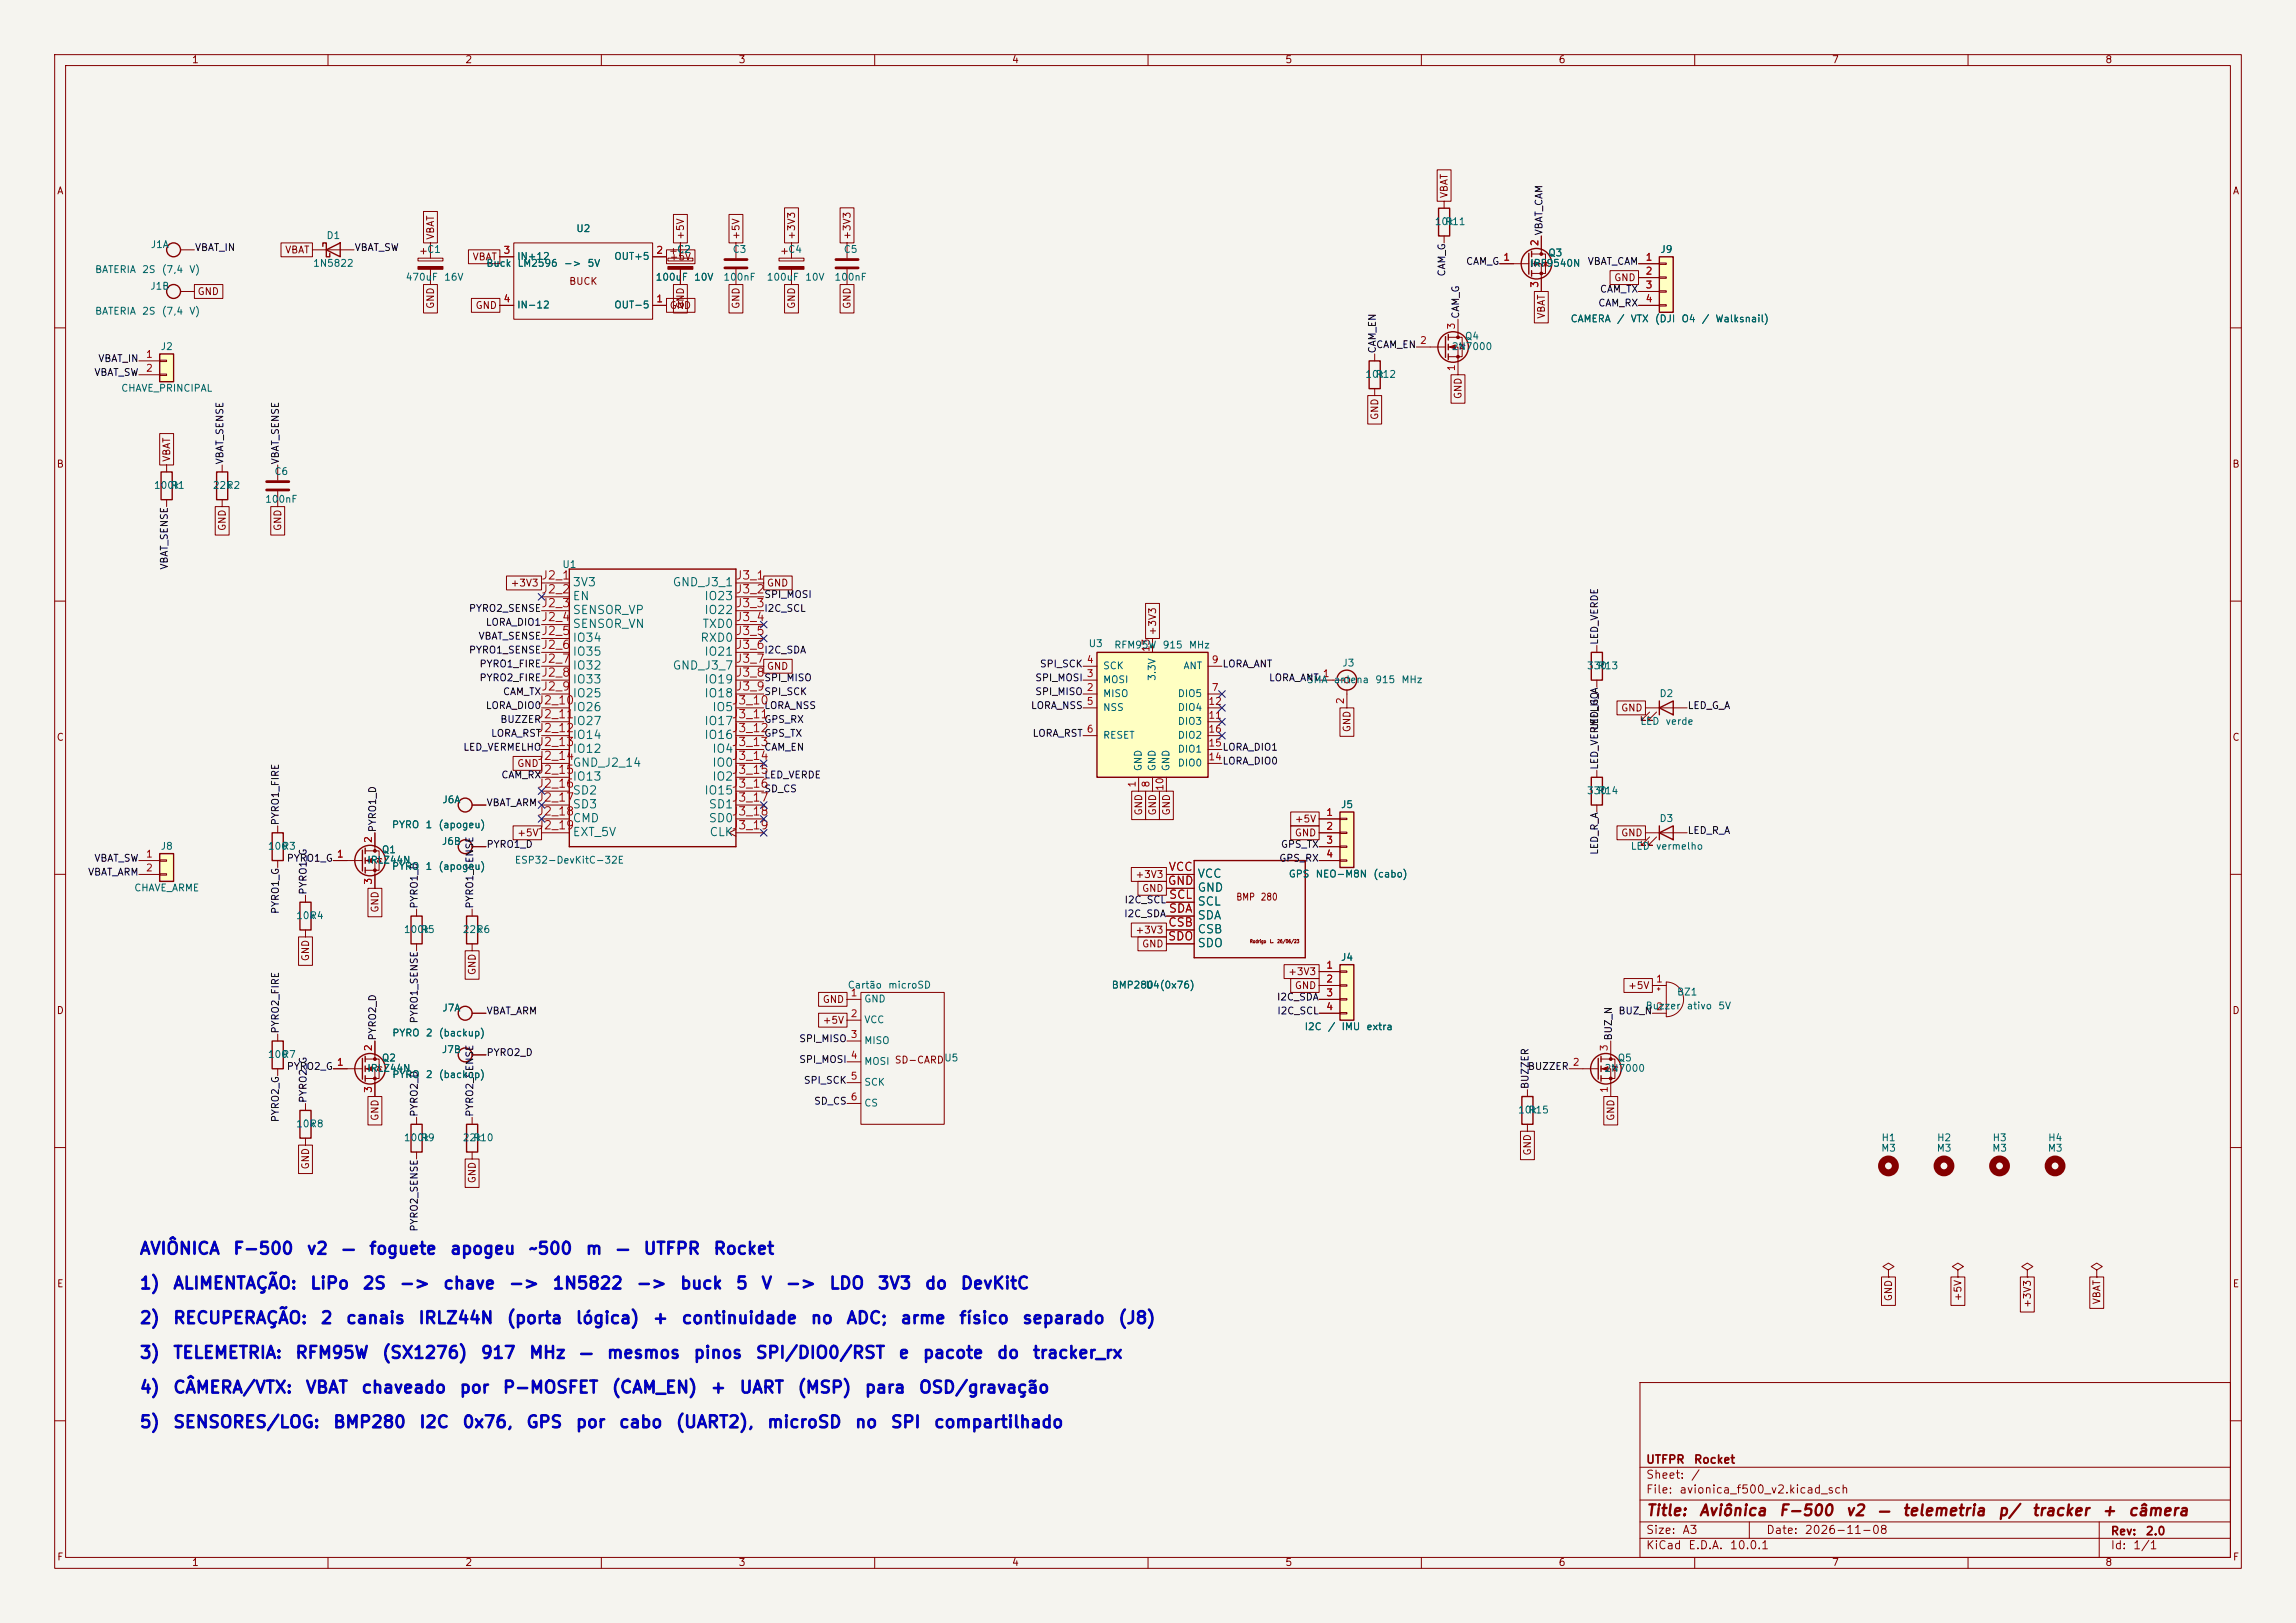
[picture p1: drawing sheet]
<svg xmlns="http://www.w3.org/2000/svg" width="420mm" height="297mm" viewBox="0 0 420 297" stroke-linecap="round" stroke-linejoin="round" font-family="sans-serif">
<defs><g id="words">
<g font-size="2.2" fill="#0000c2">
<text x="25.4" y="230.1">AVIÔNICA</text>
<text x="42.5" y="230.1">F-500</text>
<text x="56" y="230.1">v2</text>
<text x="62.3" y="230.1">—</text>
<text x="67.4" y="230.1">foguete</text>
<text x="82.2" y="230.1">apogeu</text>
<text x="96.6" y="230.1">~500</text>
<text x="107" y="230.1">m</text>
<text x="112.5" y="230.1">—</text>
<text x="117.5" y="230.1">UTFPR</text>
<text x="130.4" y="230.1">Rocket</text>
<text x="25.4" y="236.5">1)</text>
<text x="31.5" y="236.5">ALIMENTAÇÃO:</text>
<text x="56.6" y="236.5">LiPo</text>
<text x="66.2" y="236.5">2S</text>
<text x="72.9" y="236.5">-&gt;</text>
<text x="80.9" y="236.5">chave</text>
<text x="92.9" y="236.5">-&gt;</text>
<text x="100.9" y="236.5">1N5822</text>
<text x="116.2" y="236.5">-&gt;</text>
<text x="124.3" y="236.5">buck</text>
<text x="134.5" y="236.5">5</text>
<text x="139.1" y="236.5">V</text>
<text x="143.6" y="236.5">-&gt;</text>
<text x="151.6" y="236.5">LDO</text>
<text x="160.4" y="236.5">3V3</text>
<text x="169" y="236.5">do</text>
<text x="175.6" y="236.5">DevKitC</text>
<text x="25.4" y="242.8">2)</text>
<text x="31.5" y="242.8">RECUPERAÇÃO:</text>
<text x="58.5" y="242.8">2</text>
<text x="63.1" y="242.8">canais</text>
<text x="76.4" y="242.8">IRLZ44N</text>
<text x="92.6" y="242.8">(porta</text>
<text x="105.2" y="242.8">lógica)</text>
<text x="119.2" y="242.8">+</text>
<text x="124.5" y="242.8">continuidade</text>
<text x="148.1" y="242.8">no</text>
<text x="154.7" y="242.8">ADC;</text>
<text x="164.6" y="242.8">arme</text>
<text x="175.3" y="242.8">físico</text>
<text x="186.9" y="242.8">separado</text>
<text x="204.4" y="242.8">(J8)</text>
<text x="25.4" y="249.2">3)</text>
<text x="31.5" y="249.2">TELEMETRIA:</text>
<text x="53.9" y="249.2">RFM95W</text>
<text x="69.7" y="249.2">(SX1276)</text>
<text x="87.8" y="249.2">917</text>
<text x="96.6" y="249.2">MHz</text>
<text x="105.8" y="249.2">—</text>
<text x="110.9" y="249.2">mesmos</text>
<text x="126.7" y="249.2">pinos</text>
<text x="138.1" y="249.2">SPI/DIO0/RST</text>
<text x="164.2" y="249.2">e</text>
<text x="168.7" y="249.2">pacote</text>
<text x="182.2" y="249.2">do</text>
<text x="188.7" y="249.2">tracker_rx</text>
<text x="25.4" y="255.5">4)</text>
<text x="31.5" y="255.5">CÂMERA/VTX:</text>
<text x="55.8" y="255.5">VBAT</text>
<text x="66" y="255.5">chaveado</text>
<text x="83.9" y="255.5">por</text>
<text x="91.8" y="255.5">P-MOSFET</text>
<text x="111.8" y="255.5">(CAM_EN)</text>
<text x="129.8" y="255.5">+</text>
<text x="135.1" y="255.5">UART</text>
<text x="145.7" y="255.5">(MSP)</text>
<text x="158" y="255.5">para</text>
<text x="167.9" y="255.5">OSD/gravação</text>
<text x="25.4" y="261.9">5)</text>
<text x="31.5" y="261.9">SENSORES/LOG:</text>
<text x="60.8" y="261.9">BMP280</text>
<text x="76.5" y="261.9">I2C</text>
<text x="84.4" y="261.9">0x76,</text>
<text x="96.1" y="261.9">GPS</text>
<text x="105.2" y="261.9">por</text>
<text x="113.1" y="261.9">cabo</text>
<text x="123.5" y="261.9">(UART2),</text>
<text x="140.2" y="261.9">microSD</text>
<text x="156.2" y="261.9">no</text>
<text x="162.8" y="261.9">SPI</text>
<text x="170.7" y="261.9">compartilhado</text>
</g>
<g font-size="2" fill="#840000">
<text x="301" y="277.9">Title:</text>
<text x="310.6" y="277.9">Aviônica</text>
<text x="325.3" y="277.9">F-500</text>
<text x="337.5" y="277.9">v2</text>
<text x="343.2" y="277.9">—</text>
<text x="347.8" y="277.9">telemetria</text>
<text x="365.3" y="277.9">p/</text>
<text x="371.5" y="277.9">tracker</text>
<text x="384.3" y="277.9">+</text>
<text x="389.1" y="277.9">câmera</text>
</g>
<g font-size="1.5" fill="#a90000">
<text x="98.9" y="106.4">J2_1</text>
<text x="134.5" y="106.4">J3_1</text>
<text x="98.9" y="109">J2_2</text>
<text x="98.9" y="111.5">J2_3</text>
<text x="134.5" y="109">J3_2</text>
<text x="134.5" y="111.5">J3_3</text>
<text x="98.9" y="114">J2_4</text>
<text x="98.9" y="116.6">J2_5</text>
<text x="98.9" y="119.1">J2_6</text>
<text x="134.5" y="114">J3_4</text>
<text x="134.5" y="116.6">J3_5</text>
<text x="134.5" y="119.1">J3_6</text>
<text x="98.9" y="121.7">J2_7</text>
<text x="98.9" y="124.2">J2_8</text>
<text x="134.5" y="121.7">J3_7</text>
<text x="134.5" y="124.2">J3_8</text>
<text x="98.2" y="129.3">J2_10</text>
<text x="98.2" y="131.8">J2_11</text>
<text x="98.9" y="126.7">J2_9</text>
<text x="133.7" y="129.3">J3_10</text>
<text x="133.7" y="131.8">J3_11</text>
<text x="134.5" y="126.7">J3_9</text>
<text x="98.2" y="134.4">J2_12</text>
<text x="98.2" y="136.9">J2_13</text>
<text x="133.7" y="134.4">J3_12</text>
<text x="133.7" y="136.9">J3_13</text>
<text x="98.2" y="139.4">J2_14</text>
<text x="98.2" y="142">J2_15</text>
<text x="133.7" y="139.4">J3_14</text>
<text x="133.7" y="142">J3_15</text>
<text x="98.2" y="144.5">J2_16</text>
<text x="98.2" y="147.1">J2_17</text>
<text x="98.2" y="149.6">J2_18</text>
<text x="133.7" y="144.5">J3_16</text>
<text x="133.7" y="147.1">J3_17</text>
<text x="133.7" y="149.6">J3_18</text>
<text x="98.2" y="152.1">J2_19</text>
<text x="133.7" y="152.1">J3_19</text>
<text x="213.6" y="159.8">VCC</text>
<text x="213.5" y="162.3">GND</text>
<text x="213.7" y="167.4">SDA</text>
<text x="213.7" y="164.8">SCL</text>
<text x="213.5" y="172.5">SDO</text>
<text x="213.6" y="169.9">CSB</text>
</g>
<g font-size="1.5" fill="#006464">
<text x="104.6" y="107.7">3V3</text>
<text x="122.9" y="107.7">GND_J3_1</text>
<text x="104.6" y="110.2">EN</text>
<text x="104.6" y="112.8">SENSOR_VP</text>
<text x="128.7" y="110.2">IO23</text>
<text x="128.7" y="112.8">IO22</text>
<text x="104.6" y="115.3">SENSOR_VN</text>
<text x="104.6" y="117.8">IO34</text>
<text x="128" y="117.8">RXD0</text>
<text x="128.4" y="115.3">TXD0</text>
<text x="104.6" y="120.4">IO35</text>
<text x="104.6" y="122.9">IO32</text>
<text x="104.6" y="125.5">IO33</text>
<text x="122.9" y="122.9">GND_J3_7</text>
<text x="128.7" y="120.4">IO21</text>
<text x="128.7" y="125.5">IO19</text>
<text x="104.6" y="128">IO25</text>
<text x="104.6" y="130.5">IO26</text>
<text x="128.7" y="128">IO18</text>
<text x="130.2" y="130.5">IO5</text>
<text x="104.6" y="133.1">IO27</text>
<text x="104.6" y="135.6">IO14</text>
<text x="128.7" y="133.1">IO17</text>
<text x="128.7" y="135.6">IO16</text>
<text x="104.6" y="138.2">IO12</text>
<text x="104.6" y="140.7">GND_J2_14</text>
<text x="104.6" y="143.2">IO13</text>
<text x="130.2" y="138.2">IO4</text>
<text x="130.2" y="140.7">IO0</text>
<text x="130.2" y="143.2">IO2</text>
<text x="104.6" y="145.8">SD2</text>
<text x="104.6" y="148.3">SD3</text>
<text x="128.7" y="145.8">IO15</text>
<text x="129.5" y="148.3">SD1</text>
<text x="104.6" y="150.9">CMD</text>
<text x="104.6" y="153.4">EXT_5V</text>
<text x="129.5" y="150.9">SD0</text>
<text x="129.7" y="153.4">CLK</text>
<text x="218.9" y="161">VCC</text>
<text x="218.9" y="163.6">GND</text>
<text x="218.9" y="166.1">SCL</text>
<text x="218.9" y="171.2">CSB</text>
<text x="218.9" y="168.6">SDA</text>
<text x="218.9" y="173.7">SDO</text>
</g>
<g font-size="1.5" fill="#840000">
<text x="301" y="268.2">UTFPR</text>
<text x="309.7" y="268.2">Rocket</text>
<text x="301" y="273.7">File:</text>
<text x="301" y="271">Sheet:</text>
<text x="307.1" y="273.7">avionica_f500_v2.kicad_sch</text>
<text x="309.2" y="271">/</text>
<text x="301" y="281.1">Size:</text>
<text x="307.6" y="281.1">A3</text>
<text x="323" y="281.1">Date:</text>
<text x="330" y="281.1">2026-11-08</text>
<text x="386" y="281.3">Rev:</text>
<text x="392.4" y="281.3">2.0</text>
<text x="301" y="283.9">KiCad</text>
<text x="308.7" y="283.9">E.D.A.</text>
<text x="316.3" y="283.9">10.0.1</text>
<text x="386" y="283.9">Id:</text>
<text x="390.1" y="283.9">1/1</text>
</g>
<g font-size="1.3" fill="#840000">
<text x="35" y="11.9">1</text>
<text x="85" y="11.9">2</text>
<text x="135" y="11.9">3</text>
<text x="185" y="11.9">4</text>
<text x="235" y="11.9">5</text>
<text x="285" y="11.9">6</text>
<text x="335" y="11.9">7</text>
<text x="385" y="11.9">8</text>
<text x="10.3" y="35.9">A</text>
<text x="408.3" y="35.9">A</text>
<text x="265.1" y="36.4" transform="rotate(-90 265.1 36.4)">VBAT</text>
<text x="52.1" y="46.7">VBAT</text>
<text x="79.7" y="44" transform="rotate(-90 79.7 44)">VBAT</text>
<text x="86.3" y="47.9">VBAT</text>
<text x="122.4" y="47.9">+5V</text>
<text x="125.4" y="44" transform="rotate(-90 125.4 44)">+5V</text>
<text x="135.6" y="44" transform="rotate(-90 135.6 44)">+5V</text>
<text x="145.7" y="44" transform="rotate(-90 145.7 44)">+3V3</text>
<text x="155.9" y="44" transform="rotate(-90 155.9 44)">+3V3</text>
<text x="104" y="52.4">BUCK</text>
<text x="295.2" y="51.8">GND</text>
<text x="36" y="54.3">GND</text>
<text x="79.7" y="56.6" transform="rotate(-90 79.7 56.6)">GND</text>
<text x="86.9" y="56.8">GND</text>
<text x="125.4" y="56.6" transform="rotate(-90 125.4 56.6)">GND</text>
<text x="135.6" y="56.6" transform="rotate(-90 135.6 56.6)">GND</text>
<text x="145.7" y="56.6" transform="rotate(-90 145.7 56.6)">GND</text>
<text x="155.9" y="56.6" transform="rotate(-90 155.9 56.6)">GND</text>
<text x="282.9" y="58.4" transform="rotate(-90 282.9 58.4)">VBAT</text>
<text x="252.4" y="76.9" transform="rotate(-90 252.4 76.9)">GND</text>
<text x="267.7" y="73.1" transform="rotate(-90 267.7 73.1)">GND</text>
<text x="10.3" y="85.9">B</text>
<text x="31.4" y="84.6" transform="rotate(-90 31.4 84.6)">VBAT</text>
<text x="408.2" y="85.9">B</text>
<text x="41.6" y="97.3" transform="rotate(-90 41.6 97.3)">GND</text>
<text x="51.8" y="97.3" transform="rotate(-90 51.8 97.3)">GND</text>
<text x="93.3" y="107.6">+3V3</text>
<text x="140.2" y="107.6">GND</text>
<text x="211.8" y="116.4" transform="rotate(-90 211.8 116.4)">+3V3</text>
<text x="140.2" y="122.9">GND</text>
<text x="296.4" y="130.5">GND</text>
<text x="10.3" y="135.9">C</text>
<text x="247.3" y="134.1" transform="rotate(-90 247.3 134.1)">GND</text>
<text x="408.2" y="135.9">C</text>
<text x="94.5" y="140.7">GND</text>
<text x="209.2" y="149.3" transform="rotate(-90 209.2 149.3)">GND</text>
<text x="211.8" y="149.3" transform="rotate(-90 211.8 149.3)">GND</text>
<text x="214.3" y="149.3" transform="rotate(-90 214.3 149.3)">GND</text>
<text x="94.5" y="153.4">+5V</text>
<text x="236.7" y="153.4">GND</text>
<text x="236.7" y="150.8">+5V</text>
<text x="296.4" y="153.4">GND</text>
<text x="207.6" y="161">+3V3</text>
<text x="69.5" y="167.1" transform="rotate(-90 69.5 167.1)">GND</text>
<text x="208.8" y="163.5">GND</text>
<text x="226.1" y="165.1">BMP</text>
<text x="230.5" y="165.1">280</text>
<text x="207.6" y="171.1">+3V3</text>
<text x="208.8" y="173.7">GND</text>
<text x="56.8" y="176" transform="rotate(-90 56.8 176)">GND</text>
<text x="87.3" y="178.5" transform="rotate(-90 87.3 178.5)">GND</text>
<text x="235.5" y="178.8">+3V3</text>
<text x="10.3" y="185.9">D</text>
<text x="150.4" y="183.8">GND</text>
<text x="236.7" y="181.3">GND</text>
<text x="297.7" y="181.3">+5V</text>
<text x="408.2" y="185.9">D</text>
<text x="150.4" y="187.6">+5V</text>
<text x="69.5" y="205.2" transform="rotate(-90 69.5 205.2)">GND</text>
<text x="295.6" y="205.2" transform="rotate(-90 295.6 205.2)">GND</text>
<text x="56.8" y="214.1" transform="rotate(-90 56.8 214.1)">GND</text>
<text x="280.4" y="211.6" transform="rotate(-90 280.4 211.6)">GND</text>
<text x="87.3" y="216.6" transform="rotate(-90 87.3 216.6)">GND</text>
<text x="10.3" y="235.9">E</text>
<text x="346.4" y="238.2" transform="rotate(-90 346.4 238.2)">GND</text>
<text x="359.1" y="238.2" transform="rotate(-90 359.1 238.2)">+5V</text>
<text x="371.8" y="239.4" transform="rotate(-90 371.8 239.4)">+3V3</text>
<text x="384.5" y="238.8" transform="rotate(-90 384.5 238.8)">VBAT</text>
<text x="408.3" y="235.9">E</text>
<text x="10.3" y="285.9">F</text>
<text x="35" y="286.9">1</text>
<text x="85" y="286.9">2</text>
<text x="135" y="286.9">3</text>
<text x="185" y="286.9">4</text>
<text x="235" y="286.9">5</text>
<text x="285" y="286.9">6</text>
<text x="335" y="286.9">7</text>
<text x="385" y="286.9">8</text>
<text x="408.3" y="285.9">F</text>
</g>
<g font-size="1.3" fill="#006464">
<text x="262.3" y="41.5">10k</text>
<text x="264.2" y="41.5">R11</text>
<text x="27.5" y="45.7">J1A</text>
<text x="59.6" y="44">D1</text>
<text x="78" y="46.6">C1</text>
<text x="94.5" y="47.9">IN+12</text>
<text x="105.3" y="42.8">U2</text>
<text x="112.3" y="47.9">OUT+5</text>
<text x="123.8" y="46.6">C2</text>
<text x="133.9" y="46.6">C3</text>
<text x="144.1" y="46.6">C4</text>
<text x="154.2" y="46.6">C5</text>
<text x="283.1" y="47.2">Q3</text>
<text x="303.6" y="46.6">J9</text>
<text x="17.3" y="50.3">BATERIA</text>
<text x="25.9" y="50.3">2S</text>
<text x="27.4" y="53.3">J1B</text>
<text x="29.5" y="50.3">(7,4</text>
<text x="34.5" y="50.3">V)</text>
<text x="57.2" y="49.1">1N5822</text>
<text x="74.1" y="51.7">470uF</text>
<text x="81.1" y="51.7">16V</text>
<text x="88.9" y="49.1">Buck</text>
<text x="94.6" y="49.1">LM2596</text>
<text x="103.1" y="49.1">-&gt;</text>
<text x="107.4" y="49.1">5V</text>
<text x="119.8" y="51.7">100uF</text>
<text x="126.9" y="51.7">10V</text>
<text x="132.2" y="51.7">100nF</text>
<text x="140.1" y="51.7">100uF</text>
<text x="147.2" y="51.7">10V</text>
<text x="152.5" y="51.7">100nF</text>
<text x="279.8" y="49.1">IRF9540N</text>
<text x="17.3" y="57.9">BATERIA</text>
<text x="25.9" y="57.9">2S</text>
<text x="29.5" y="57.9">(7,4</text>
<text x="34.5" y="57.9">V)</text>
<text x="94.5" y="56.7">IN-12</text>
<text x="112.3" y="56.7">OUT-5</text>
<text x="287.2" y="59.3">CAMERA</text>
<text x="295.7" y="59.3">/</text>
<text x="298.2" y="59.3">VTX</text>
<text x="302.6" y="59.3">(DJI</text>
<text x="307.5" y="59.3">O4</text>
<text x="311.2" y="59.3">/</text>
<text x="313.7" y="59.3">Walksnail)</text>
<text x="29.3" y="64.4">J2</text>
<text x="265.4" y="64.4">2N7000</text>
<text x="267.9" y="62.5">Q4</text>
<text x="22.1" y="72">CHAVE_PRINCIPAL</text>
<text x="249.6" y="69.4">10k</text>
<text x="251.5" y="69.4">R12</text>
<text x="28.1" y="89.8">100k</text>
<text x="31.2" y="89.8">R1</text>
<text x="38.8" y="89.8">22k</text>
<text x="41.3" y="89.8">R2</text>
<text x="50.1" y="87.2">C6</text>
<text x="48.4" y="92.3">100nF</text>
<text x="102.8" y="104.2">U1</text>
<text x="199" y="118.7">U3</text>
<text x="203.7" y="119">RFM95W</text>
<text x="212.6" y="119">915</text>
<text x="217.4" y="119">MHz</text>
<text x="201.7" y="125.3">MOSI</text>
<text x="201.7" y="122.8">SCK</text>
<text x="211.7" y="124.7" transform="rotate(-90 211.7 124.7)">3.3V</text>
<text x="216.4" y="122.8">ANT</text>
<text x="238.9" y="125.3">SMA</text>
<text x="243.9" y="125.3">antena</text>
<text x="245.4" y="122.3">J3</text>
<text x="251.5" y="125.3">915</text>
<text x="256.2" y="125.3">MHz</text>
<text x="290.2" y="122.8">330</text>
<text x="292.2" y="122.8">R13</text>
<text x="201.7" y="127.9">MISO</text>
<text x="201.7" y="130.4">NSS</text>
<text x="215.3" y="127.9">DIO5</text>
<text x="215.3" y="130.4">DIO4</text>
<text x="303.5" y="127.9">D2</text>
<text x="201.7" y="135.5">RESET</text>
<text x="215.3" y="132.9">DIO3</text>
<text x="215.3" y="135.5">DIO2</text>
<text x="300" y="132.9">LED</text>
<text x="304.6" y="132.9">verde</text>
<text x="209.1" y="141.2" transform="rotate(-90 209.1 141.2)">GND</text>
<text x="211.7" y="141.2" transform="rotate(-90 211.7 141.2)">GND</text>
<text x="214.2" y="141.2" transform="rotate(-90 214.2 141.2)">GND</text>
<text x="215.3" y="140.6">DIO0</text>
<text x="215.3" y="138">DIO1</text>
<text x="80.8" y="147.3">J6A</text>
<text x="245.2" y="148.2">J5</text>
<text x="290.2" y="145.6">330</text>
<text x="292.2" y="145.6">R14</text>
<text x="29.3" y="155.8">J8</text>
<text x="48.9" y="155.8">100</text>
<text x="51.5" y="155.8">R3</text>
<text x="71.6" y="151.9">PYRO</text>
<text x="77.7" y="151.9">1</text>
<text x="80.1" y="151.9">(apogeu)</text>
<text x="80.7" y="154.9">J6B</text>
<text x="298.2" y="155.8">LED</text>
<text x="302.8" y="155.8">vermelho</text>
<text x="303.5" y="150.7">D3</text>
<text x="67.1" y="158.3">IRLZ44N</text>
<text x="69.7" y="156.4">Q1</text>
<text x="71.6" y="159.5">PYRO</text>
<text x="77.7" y="159.5">1</text>
<text x="80.1" y="159.5">(apogeu)</text>
<text x="94.1" y="158.3">ESP32-DevKitC-32E</text>
<text x="235.6" y="160.9">GPS</text>
<text x="240.6" y="160.9">NEO-M8N</text>
<text x="251.1" y="160.9">(cabo)</text>
<text x="24.5" y="163.4">CHAVE_ARME</text>
<text x="54.1" y="168.5">10k</text>
<text x="56.6" y="168.5">R4</text>
<text x="73.8" y="171">100k</text>
<text x="76.9" y="171">R5</text>
<text x="84.5" y="171">22k</text>
<text x="87.1" y="171">R6</text>
<text x="245.2" y="176.1">J4</text>
<text x="80.8" y="185.4">J7A</text>
<text x="155" y="181.2">Cartão</text>
<text x="158" y="183.7">GND</text>
<text x="162.4" y="181.2">microSD</text>
<text x="203.2" y="181.2">BMP280</text>
<text x="209.4" y="181.2">U4(0x76)</text>
<text x="300.9" y="185">Buzzer</text>
<text x="306.7" y="182.5">BZ1</text>
<text x="308.4" y="185">ativo</text>
<text x="314.2" y="185">5V</text>
<text x="71.7" y="190">PYRO</text>
<text x="77.8" y="190">2</text>
<text x="80.2" y="190">(backup)</text>
<text x="158" y="187.6">VCC</text>
<text x="158" y="191.4">MISO</text>
<text x="238.5" y="188.8">I2C</text>
<text x="242.8" y="188.8">/</text>
<text x="245.3" y="188.8">IMU</text>
<text x="249.9" y="188.8">extra</text>
<text x="48.9" y="193.9">100</text>
<text x="51.5" y="193.9">R7</text>
<text x="67.1" y="196.4">IRLZ44N</text>
<text x="69.7" y="194.5">Q2</text>
<text x="71.7" y="197.6">PYRO</text>
<text x="77.8" y="197.6">2</text>
<text x="80.2" y="197.6">(backup)</text>
<text x="80.7" y="193">J7B</text>
<text x="158" y="195.2">MOSI SD-CARD</text>
<text x="172.6" y="194.5">U5</text>
<text x="293.4" y="196.4">2N7000</text>
<text x="295.8" y="194.5">Q5</text>
<text x="158" y="199">SCK</text>
<text x="158" y="202.8">CS</text>
<text x="54.1" y="206.6">10k</text>
<text x="56.6" y="206.6">R8</text>
<text x="73.8" y="209.1">100k</text>
<text x="76.9" y="209.1">R9</text>
<text x="84.5" y="209.1">22k</text>
<text x="86.4" y="209.1">R10</text>
<text x="277.6" y="204.1">10k</text>
<text x="279.5" y="204.1">R15</text>
<text x="344.1" y="209.1">H1</text>
<text x="354.2" y="209.1">H2</text>
<text x="364.4" y="209.1">H3</text>
<text x="374.5" y="209.1">H4</text>
<text x="344" y="211">M3</text>
<text x="354.2" y="211">M3</text>
<text x="364.3" y="211">M3</text>
<text x="374.5" y="211">M3</text>
</g>
<g font-size="1.3" fill="#0f0f0f">
<text x="35.6" y="46.2">VBAT_IN</text>
<text x="64.8" y="46.2">VBAT_SW</text>
<text x="282.5" y="43.2" transform="rotate(-90 282.5 43.2)">VBAT_CAM</text>
<text x="264.7" y="50.7" transform="rotate(-90 264.7 50.7)">CAM_G</text>
<text x="268.1" y="48.8">CAM_G</text>
<text x="290.3" y="48.8">VBAT_CAM</text>
<text x="292.6" y="53.9">CAM_TX</text>
<text x="267.2" y="58.4" transform="rotate(-90 267.2 58.4)">CAM_G</text>
<text x="292.3" y="56.4">CAM_RX</text>
<text x="251.6" y="64">CAM_EN</text>
<text x="252" y="64.8" transform="rotate(-90 252 64.8)">CAM_EN</text>
<text x="17.2" y="69.1">VBAT_SW</text>
<text x="17.9" y="66.6">VBAT_IN</text>
<text x="41.2" y="85.1" transform="rotate(-90 41.2 85.1)">VBAT_SENSE</text>
<text x="51.3" y="85.1" transform="rotate(-90 51.3 85.1)">VBAT_SENSE</text>
<text x="31" y="104.3" transform="rotate(-90 31 104.3)">VBAT_SENSE</text>
<text x="85.7" y="112.3">PYRO2_SENSE</text>
<text x="139.7" y="112.3">I2C_SCL</text>
<text x="139.7" y="109.7">SPI_MOSI</text>
<text x="85.7" y="119.9">PYRO1_SENSE</text>
<text x="87.4" y="117.4">VBAT_SENSE</text>
<text x="88.8" y="114.8">LORA_DIO1</text>
<text x="139.7" y="119.9">I2C_SDA</text>
<text x="292.6" y="118.1" transform="rotate(-90 292.6 118.1)">LED_VERDE</text>
<text x="87.6" y="125">PYRO2_FIRE</text>
<text x="87.6" y="122.4">PYRO1_FIRE</text>
<text x="139.7" y="125">SPI_MISO</text>
<text x="189.3" y="125">SPI_MOSI</text>
<text x="190.1" y="122.4">SPI_SCK</text>
<text x="223.5" y="122.4">LORA_ANT</text>
<text x="232" y="125">LORA_ANT</text>
<text x="88.8" y="130.1">LORA_DIO0</text>
<text x="91.9" y="127.5">CAM_TX</text>
<text x="139.7" y="130.1">LORA_NSS</text>
<text x="139.7" y="127.5">SPI_SCK</text>
<text x="188.5" y="130.1">LORA_NSS</text>
<text x="189.3" y="127.5">SPI_MISO</text>
<text x="308.6" y="130.1">LED_G_A</text>
<text x="84.6" y="137.7">LED_VERMELHO</text>
<text x="89.7" y="135.1">LORA_RST</text>
<text x="91.4" y="132.6">BUZZER</text>
<text x="139.7" y="135.1">GPS_TX</text>
<text x="139.7" y="132.6">GPS_RX</text>
<text x="139.7" y="137.7">CAM_EN</text>
<text x="188.8" y="135.1">LORA_RST</text>
<text x="223.5" y="137.7">LORA_DIO1</text>
<text x="292.6" y="133.7" transform="rotate(-90 292.6 133.7)">LED_G_A</text>
<text x="91.6" y="142.8">CAM_RX</text>
<text x="139.7" y="142.8">LED_VERDE</text>
<text x="223.5" y="140.2">LORA_DIO0</text>
<text x="292.6" y="141" transform="rotate(-90 292.6 141)">LED_VERMELHO</text>
<text x="88.9" y="147.8">VBAT_ARM</text>
<text x="139.7" y="145.3">SD_CS</text>
<text x="51.3" y="151.1" transform="rotate(-90 51.3 151.1)">PYRO1_FIRE</text>
<text x="69.1" y="152.4" transform="rotate(-90 69.1 152.4)">PYRO1_D</text>
<text x="88.9" y="155.5">PYRO1_D</text>
<text x="234.2" y="155.5">GPS_TX</text>
<text x="308.6" y="152.9">LED_R_A</text>
<text x="16" y="160.5">VBAT_ARM</text>
<text x="17.2" y="158">VBAT_SW</text>
<text x="52.4" y="158">PYRO1_G</text>
<text x="233.9" y="158">GPS_RX</text>
<text x="292.6" y="156.5" transform="rotate(-90 292.6 156.5)">LED_R_A</text>
<text x="51.3" y="167.4" transform="rotate(-90 51.3 167.4)">PYRO1_G</text>
<text x="56.4" y="163.8" transform="rotate(-90 56.4 163.8)">PYRO1_G</text>
<text x="76.7" y="166.4" transform="rotate(-90 76.7 166.4)">PYRO1_D</text>
<text x="86.9" y="166.4" transform="rotate(-90 86.9 166.4)">PYRO1_SENSE</text>
<text x="205.6" y="165.6">I2C_SCL</text>
<text x="205.5" y="168.2">I2C_SDA</text>
<text x="88.9" y="185.9">VBAT_ARM</text>
<text x="233.5" y="183.4">I2C_SDA</text>
<text x="233.5" y="185.9">I2C_SCL</text>
<text x="295.9" y="185.9">BUZ_N</text>
<text x="51.3" y="189.2" transform="rotate(-90 51.3 189.2)">PYRO2_FIRE</text>
<text x="69.1" y="190.5" transform="rotate(-90 69.1 190.5)">PYRO2_D</text>
<text x="76.7" y="187.4" transform="rotate(-90 76.7 187.4)">PYRO1_SENSE</text>
<text x="146.1" y="191">SPI_MISO</text>
<text x="295.2" y="190.5" transform="rotate(-90 295.2 190.5)">BUZ_N</text>
<text x="88.9" y="193.6">PYRO2_D</text>
<text x="146.1" y="194.8">SPI_MOSI</text>
<text x="279.4" y="196.1">BUZZER</text>
<text x="56.4" y="201.9" transform="rotate(-90 56.4 201.9)">PYRO2_G</text>
<text x="146.9" y="198.6">SPI_SCK</text>
<text x="148.8" y="202.4">SD_CS</text>
<text x="279.9" y="199.4" transform="rotate(-90 279.9 199.4)">BUZZER</text>
<text x="51.3" y="205.5" transform="rotate(-90 51.3 205.5)">PYRO2_G</text>
<text x="76.7" y="204.5" transform="rotate(-90 76.7 204.5)">PYRO2_D</text>
<text x="86.9" y="204.5" transform="rotate(-90 86.9 204.5)">PYRO2_SENSE</text>
<text x="76.7" y="225.5" transform="rotate(-90 76.7 225.5)">PYRO2_SENSE</text>
</g>
<g font-size="1.3" fill="#a90000">
<text x="92" y="46.7">3</text>
<text x="119.9" y="46.7">2</text>
<text x="281.7" y="45.2" transform="rotate(-90 281.7 45.2)">2</text>
<text x="274.9" y="48">1</text>
<text x="281.7" y="52.8" transform="rotate(-90 281.7 52.8)">3</text>
<text x="300.9" y="48">1</text>
<text x="300.9" y="50.5">2</text>
<text x="300.9" y="53.1">3</text>
<text x="92" y="55.6">4</text>
<text x="119.9" y="55.6">1</text>
<text x="300.9" y="55.6">4</text>
<text x="26.6" y="65.8">1</text>
<text x="259.6" y="63.2">2</text>
<text x="266.4" y="60.4" transform="rotate(-90 266.4 60.4)">3</text>
<text x="26.6" y="68.3">2</text>
<text x="266.4" y="68" transform="rotate(-90 266.4 68)">1</text>
<text x="210.6" y="119.4" transform="rotate(-90 210.6 119.4)">13</text>
<text x="198.7" y="124.2">3</text>
<text x="198.7" y="121.7">4</text>
<text x="221.5" y="121.7">9</text>
<text x="241.9" y="124.2">1</text>
<text x="198.7" y="126.7">2</text>
<text x="198.7" y="129.3">5</text>
<text x="220.9" y="131.8">11</text>
<text x="220.9" y="129.3">12</text>
<text x="221.5" y="126.7">7</text>
<text x="246.1" y="129" transform="rotate(-90 246.1 129)">2</text>
<text x="198.7" y="134.4">6</text>
<text x="220.9" y="136.9">15</text>
<text x="220.9" y="134.4">16</text>
<text x="220.9" y="139.4">14</text>
<text x="208" y="144.2" transform="rotate(-90 208 144.2)">1</text>
<text x="210.6" y="144.2" transform="rotate(-90 210.6 144.2)">8</text>
<text x="213.1" y="144.8" transform="rotate(-90 213.1 144.8)">10</text>
<text x="242.5" y="149.6">1</text>
<text x="68.3" y="154.4" transform="rotate(-90 68.3 154.4)">2</text>
<text x="242.5" y="152.1">2</text>
<text x="242.5" y="154.7">3</text>
<text x="26.6" y="157.2">1</text>
<text x="26.6" y="159.8">2</text>
<text x="61.5" y="157.2">1</text>
<text x="68.3" y="162" transform="rotate(-90 68.3 162)">3</text>
<text x="242.5" y="157.2">4</text>
<text x="242.5" y="177.5">1</text>
<text x="155.5" y="182.6">1</text>
<text x="242.5" y="180.1">2</text>
<text x="242.5" y="182.6">3</text>
<text x="242.5" y="185.2">4</text>
<text x="302.8" y="180.1">1</text>
<text x="302.8" y="185.2">2</text>
<text x="155.5" y="186.4">2</text>
<text x="155.5" y="190.2">3</text>
<text x="61.5" y="195.3">1</text>
<text x="68.3" y="192.5" transform="rotate(-90 68.3 192.5)">2</text>
<text x="155.5" y="194.1">4</text>
<text x="155.5" y="197.9">5</text>
<text x="287.6" y="195.3">2</text>
<text x="294.4" y="192.5" transform="rotate(-90 294.4 192.5)">3</text>
<text x="68.3" y="200.1" transform="rotate(-90 68.3 200.1)">3</text>
<text x="155.5" y="201.7">6</text>
<text x="294.4" y="200.1" transform="rotate(-90 294.4 200.1)">1</text>
</g>
<g font-size=".6" fill="#840000">
<text x="228.6" y="172.7">Rodrigo</text>
<text x="232.2" y="172.7">L.</text>
<text x="233.6" y="172.7">26/06/23</text>
</g>
</g></defs>
<path d="M0 0h420v297h-420z" fill="#f5f4ef" stroke="#f5f4ef" stroke-width=".18"/>
<g fill="none" stroke="#840000" stroke-width=".18">
<path d="M10 10h400v277h-400zM12 12h396v273h-396zM60 10v2M110 10v2M160 10v2M210 10v2M260 10v2M310 10v2M360 10v2M33 45.7h2.6M10 60h2M408 60h2"/>
<path d="M10 110h2M408 110h2M10 160h2M50.8 151.1v1.3M50.8 157.5v1.3M61 157.5h5.3M66.8 155.7h2.5v3.6h-2.5M66.8 157.5h1.8v5.1M68.6 152.4v3.3M68.8 157l.2 .1h.7l.1 .1M69.3 157.1l.4 .6h-.7zM86.4 147.3h2.5"/>
<path d="M408 160h2M213.4 160h5M213.4 170.2h5M213.4 162.6h5M213.4 165.1h5M213.4 167.6h5M213.4 172.7h5M50.8 189.2v1.3M50.8 195.6v1.3M61 195.6h5.3M66.8 193.8h2.5v3.6h-2.5M66.8 195.6h1.8v5.1"/>
<path d="M68.6 190.5v3.3M68.8 195.1l.2 .1h.7l.1 .1M69.3 195.2l.4 .6h-.7zM86.4 193h2.5M279.4 199.4v1.3M10 210h2M55.9 201.9v1.3M55.9 208.3v1.3M76.2 204.5v1.2M76.2 210.8v1.3M86.4 204.5v1.2M86.4 210.8v1.3"/>
<path d="M279.4 205.7v1.3M408 210h2M345.4 232.4l1.1-.6-1.1-.7-1 .7 1 .6v1.3M345.4 233.7h.1M300 253h108v32h-108zM10 260h2M300 278.5h108M300 274.5h108M300 268.5h108M320 278.5v3M384 278.5v6.5M408 260h2"/>
<path d="M60 285v2M110 285v2M160 285v2M210 285v2M260 285v2M300 281.5h108M310 285v2M360 285v2"/>
</g>
<g fill="none" stroke="#840000" stroke-width=".25">
<path d="M49.8 152.4h2v5.1h-2zM66.3 155.6v3.8M66.8 155.2v1M66.8 157v1M66.8 158.8v1M218.4 157.5h20.4v17.8h-20.4zM49.8 190.5h2v5.1h-2zM66.3 193.7v3.8M66.8 193.3v1M66.8 195.1v1M66.8 196.9v1M54.9 203.2h2v5.1h-2z"/>
<path d="M75.2 205.7h2v5.1h-2zM85.3 205.7h2.1v5.1h-2.1zM278.4 200.7h2v5h-2z"/>
<circle cx="31.7" cy="45.7" r="1.27"/>
<circle cx="67.7" cy="157.5" r="2.79"/>
<circle cx="85.1" cy="147.3" r="1.27"/>
<circle cx="67.7" cy="195.6" r="2.79"/>
<circle cx="85.1" cy="193" r="1.27"/>
</g>
<g fill="#840000" stroke="#840000" stroke-width=".18">
<path d="M67.1 195.6l1-.4v.8z"/>
<path d="M67.1 157.5l1-.4v.8z"/>
<circle cx="68.6" cy="193.8" r=".25"/>
<circle cx="68.6" cy="197.4" r=".25"/>
<circle cx="68.6" cy="155.7" r=".25"/>
<circle cx="68.6" cy="159.3" r=".25"/>
</g>
<circle cx="345.4" cy="213.4" r="1.27" fill="none" stroke="#840000" stroke-width="1.3"/>
<path d="M245.1 148.6h2.5v10.2h-2.5z" fill="#ffffc2"/>
<g fill="none" stroke="#840000" stroke-width=".25">
<path d="M244.6 124a1.81 1.81 0 0 1 2.8-1 1.81 1.81 0 0 1 0 2.9 1.81 1.81 0 0 1-2.8-.9M245.1 148.6h2.5v10.2h-2.5zM75.2 167.6h2v5.1h-2z"/>
<circle cx="85.1" cy="154.9" r="1.27"/>
<circle cx="85.1" cy="185.4" r="1.27"/>
</g>
<g fill="none" stroke="#840000" stroke-width=".18">
<path d="M241.3 124.5h4.6M246.4 126.2v3.3M86.4 154.9h2.5M241.3 149.9h3.8M241.3 152.4h3.8M241.3 154.9h3.8M241.3 157.5h3.8M245.1 149.7h1.3v.3h-1.3zM245.1 152.3h1.3v.2h-1.3zM245.1 154.8h1.3v.3h-1.3zM245.1 157.4h1.3v.2h-1.3zM76.2 166.4v1.2"/>
<path d="M76.2 172.7v1.3M304.8 179.7a3.2 3.2 0 0 1 3.2 3.2 3.2 3.2 0 0 1-3.2 3.2zM86.4 185.4h2.5M154.9 182.9h2.6M154.9 186.7h2.6M154.9 190.5h2.6M154.9 194.3h2.6M154.9 198.1h2.6M157.5 181.6h15.2v24.1h-15.2zM302.3 185.4h2.5M302.3 180.3h2.5M303.1 181h.6"/>
<path d="M303.4 180.7v.5M154.9 201.9h2.6"/>
</g>
<circle cx="246.4" cy="124.5" r=".51" fill="none" stroke="#840000" stroke-width=".2"/>
<path d="M245.1 176.5h2.5v10.2h-2.5z" fill="#ffffc2"/>
<path d="M85.3 167.6h2.1v5.1h-2.1zM245.1 176.5h2.5v10.2h-2.5z" fill="none" stroke="#840000" stroke-width=".25"/>
<path d="M86.4 166.4v1.2M86.4 172.7v1.3M241.3 177.8h3.8M245.1 177.7h1.3v.2h-1.3zM241.3 180.3h3.8M241.3 182.9h3.8M241.3 185.4h3.8M245.1 180.2h1.3v.3h-1.3zM245.1 182.8h1.3v.2h-1.3zM245.1 185.3h1.3v.2h-1.3zM370.8 232.4l1.1-.6-1.1-.7-1 .7 1 .6v1.3M370.8 233.7h.1" fill="none" stroke="#840000" stroke-width=".18"/>
<path d="M200.7 119.4h20.3v22.8h-20.3z" fill="#ffffc2"/>
<g fill="none" stroke="#840000" stroke-width=".25">
<path d="M263.1 38.1h2.1v5.1h-2.1zM59.1 45.1v-.6h.6v2.5h.6v-.6M59.7 45.7l2.5-1.2v2.5zM279.7 46.4v3.8M280.2 46v1M280.2 47.8v1M280.2 49.5v1M250.4 66h2.1v5.1h-2.1zM264.4 61.6v3.8M264.9 61.2v1M264.9 63v1M264.9 64.8v1"/>
<path d="M104.1 104.1h30.5v50.8h-30.5zM200.7 119.4h20.3v22.8h-20.3z"/>
<circle cx="281.1" cy="48.3" r="2.79"/>
<circle cx="265.8" cy="63.5" r="2.79"/>
</g>
<g fill="none" stroke="#840000" stroke-width=".18">
<path d="M264.2 36.8v1.3M57.1 45.7h7.7M122.2 47.2h4.5v.6h-4.5zM122.7 46h1M123.2 45.5v1M124.5 44.5v2.7M124.5 49.3v2.8M134.6 44.5v2.7M134.6 49.3v2.8M142.5 47.2h4.6v.6h-4.6zM143 46h1M143.5 45.5v1"/>
<path d="M144.8 44.5v2.7M144.8 49.3v2.8M154.9 44.5v2.7M154.9 49.3v2.8M264.2 43.2v1.3M266.7 58.4v3.3M274.3 48.3h5.4M280.2 46.5h2.5v3.5h-2.5M280.2 48.3h1.7v5M281.9 43.2v3.3M282.3 48h.8l-.4 .6zM283.2 48.5l-.1 .1h-.8l-.1 .2"/>
<path d="M251.5 64.8v1.2M251.5 71.1v1.3M259.1 63.5h5.3M264.9 61.7h2.6v3.6h-2.6M264.9 63.5h1.8v5.1M267 63l.1 .1h.7l.2 .1M267.5 63.1l.3 .7h-.7zM99.1 106.7h5M99.1 109.2h5M99.1 111.8h5M99.1 114.3h5M99.1 116.8h5"/>
<path d="M99.1 119.4h5M134.6 106.7h5.1M134.6 109.2h5.1M134.6 111.8h5.1M134.6 114.3h5.1M134.6 116.8h5.1M134.6 119.4h5.1M210.8 116.8v2.6M99.1 127h5M99.1 124.5h5M99.1 121.9h5M99.1 129.5h5"/>
<path d="M99.1 134.6h5M99.1 132.1h5M99.1 139.7h5M99.1 137.2h5M134.6 127h5.1M134.6 124.5h5.1M134.6 121.9h5.1M134.6 129.5h5.1M134.6 134.6h5.1M134.6 132.1h5.1M134.6 139.7h5.1M134.6 137.2h5.1"/>
<path d="M198.1 127h2.6M198.1 124.5h2.6M198.1 121.9h2.6M198.1 129.5h2.6M198.1 134.6h2.6M221 127h2.5M221 121.9h2.5M221 129.5h2.5M221 134.6h2.5M221 132.1h2.5M221 139.7h2.5M221 137.2h2.5"/>
<path d="M99.1 142.2h5M99.1 144.8h5M99.1 147.3h5M99.1 149.9h5M99.1 152.4h5M134.6 151.8l-1.3 .6 1.3 .6M134.6 142.2h5.1M134.6 144.8h5.1M134.6 147.3h5.1M134.6 149.9h5.1M134.6 152.4h5.1M208.3 142.2v2.6"/>
<path d="M210.8 142.2v2.6M213.4 142.2v2.6M358.1 232.4l1.1-.6-1.1-.7-1 .7 1 .6v1.3M358.1 233.7h.1M383.5 232.4l1.1-.6-1.1-.7-1 .7 1 .6v1.3M383.5 233.7h.1"/>
</g>
<g fill="none" stroke="#840000" stroke-width="1.3">
<circle cx="355.6" cy="213.4" r="1.27"/>
<circle cx="365.8" cy="213.4" r="1.27"/>
<circle cx="375.9" cy="213.4" r="1.27"/>
</g>
<g fill="#840000" stroke="#840000" stroke-width=".18">
<path d="M122.2 48.8h4.5v.5h-4.5z"/>
<path d="M265.2 63.5l1-.4v.8z"/>
<path d="M280.7 47.9l1 .4-1 .3z"/>
<path d="M142.5 48.8h4.6v.5h-4.6z"/>
<circle cx="266.7" cy="61.7" r=".25"/>
<circle cx="266.7" cy="65.3" r=".25"/>
<circle cx="281.9" cy="46.5" r=".25"/>
<circle cx="281.9" cy="50" r=".25"/>
</g>
<path d="M132.6 47.5h4.1M132.6 49h4.1M152.9 47.5h4.1M152.9 49h4.1" fill="none" stroke="#840000" stroke-width=".51"/>
<path d="M303.5 47h2.6v10.2h-2.6z" fill="#ffffc2"/>
<g fill="none" stroke="#840000" stroke-width=".25">
<path d="M303.5 47h2.6v10.2h-2.6zM29.5 86.4h2v5h-2zM39.6 86.4h2.1v5h-2.1zM291.1 119.4h2v5.1h-2zM303.5 129.5l2.6-1.2v2.5zM303.5 128.3v2.5M291.1 142.2h2v5.1h-2zM303.5 152.4l2.6-1.3v2.6zM303.5 151.1v2.6M54.9 165.1h2v5.1h-2zM292.4 193.7v3.8M292.9 193.3v1"/>
<path d="M292.9 195.1v1M292.9 196.9v1"/>
<circle cx="293.8" cy="195.6" r="2.79"/>
</g>
<g fill="none" stroke="#840000" stroke-width=".18">
<path d="M76.5 47.2h4.5v.6h-4.5zM77 46h1M77.5 45.5v1M78.7 44.5v2.7M78.7 49.3v2.8M91.4 55.9h2.6M91.4 47h2.6M94 44.5h25.4v13.9h-25.4zM119.4 55.9h2.5M119.4 47h2.5M299.7 48.3h3.8M299.7 50.8h3.8"/>
<path d="M299.7 53.3h3.8M299.7 55.9h3.8M303.5 48.1h1.3v.3h-1.3zM303.5 50.7h1.3v.2h-1.3zM303.5 53.2h1.3v.3h-1.3zM303.5 55.8h1.3v.2h-1.3zM30.5 85.1v1.3M30.5 91.4v1.3M40.6 85.1v1.3M40.6 91.4v1.3M50.8 85.1v2.8M50.8 89.9v2.8"/>
<path d="M292.1 118.1v1.3M292.1 124.5v1.2M301 129.5h7.6M301.8 130.3l-1.6 1.5h.8h-.8v-.7M303 130.3l-1.5 1.5h.8h-.8v-.7M292.1 141v1.2M292.1 147.3v1.3M301 152.4h7.6M301.8 153.2l-1.6 1.5h.8h-.8v-.8M303 153.2l-1.5 1.5h.8h-.8v-.8M55.9 163.8v1.3M55.9 170.2v1.3"/>
<path d="M287 195.6h5.4M292.9 193.8h2.5v3.6h-2.5M292.9 195.6h1.7v5.1M294.6 190.5v3.3M294.9 195.1l.1 .1h.8l.1 .1M295.4 195.2l.4 .6h-.8z"/>
</g>
<g fill="#840000" stroke="#840000" stroke-width=".18">
<path d="M76.5 48.8h4.5v.5h-4.5z"/>
<path d="M293.1 195.6l1-.4v.8z"/>
<circle cx="294.6" cy="193.8" r=".25"/>
<circle cx="294.6" cy="197.4" r=".25"/>
</g>
<path d="M48.8 88.1h4M48.8 89.7h4" fill="none" stroke="#840000" stroke-width=".51"/>
<path d="M29.2 156.2h2.5v5.1h-2.5z" fill="#ffffc2"/>
<g fill="none" stroke="#840000" stroke-width=".25">
<path d="M29.2 156.2h2.5v5.1h-2.5z"/>
<circle cx="31.7" cy="53.3" r="1.27"/>
</g>
<path d="M33 53.3h2.6M25.4 157.5h3.8M29.2 157.4h1.3v.2h-1.3zM29.2 159.9h1.3v.2h-1.3zM25.4 160h3.8" fill="none" stroke="#840000" stroke-width=".18"/>
<path d="M29.2 64.8h2.5v5.1h-2.5z" fill="#ffffc2"/>
<path d="M29.2 64.8h2.5v5.1h-2.5z" fill="none" stroke="#840000" stroke-width=".25"/>
<g fill="none" stroke="#840000" stroke-width=".18">
<path d="M77.5 38.7h2.5v5.8h-2.5zM123.2 39.2h2.5v5.3h-2.5zM133.3 39.2h2.6v5.3h-2.6zM143.5 38h2.6v6.5h-2.6zM153.7 38h2.5v6.5h-2.5zM262.9 31.1h2.5v5.7h-2.5zM35.6 52.1h5.2v2.5h-5.2zM51.4 44.4h5.7v2.6h-5.7zM77.5 52.1h2.5v5.2h-2.5zM85.7 45.7h5.7v2.6h-5.7zM86.2 54.6h5.2v2.6h-5.2zM91.4 55.9h2.6"/>
<path d="M91.4 47h2.6M119.4 55.9h2.5M119.4 47h2.5M121.9 54.6h5.2v2.6h-5.2zM121.9 45.7h5.2v2.6h-5.2zM123.2 52.1h2.5v5.2h-2.5zM124.5 44.5v2.7M124.5 49.3v2.8M133.3 52.1h2.6v5.2h-2.6zM143.5 52.1h2.6v5.2h-2.6zM153.7 52.1h2.5v5.2h-2.5zM274.3 48.3h2.6"/>
<path d="M280.7 53.3h2.5v5.8h-2.5zM281.9 43.2v2.5M281.9 50.8v2.5M294.5 49.5h5.2v2.6h-5.2zM299.7 55.9h3.8M299.7 48.3h3.8M299.7 50.8h3.8M299.7 53.3h3.8M25.4 66h3.8M25.4 68.6h3.8M29.2 79.3h2.6v5.8h-2.6zM29.2 65.9h1.3v.3h-1.3z"/>
<path d="M29.2 68.5h1.3v.2h-1.3zM250.2 72.4h2.5v5.2h-2.5zM265.4 68.6h2.6v5.2h-2.6zM39.4 92.7h2.5v5.2h-2.5zM49.5 92.7h2.6v5.2h-2.6zM92.6 105.4h6.5v2.6h-6.5zM139.7 105.4h5.2v2.6h-5.2zM209.5 110.4h2.6v6.4h-2.6zM93.9 138.4h5.2v2.6h-5.2zM139.7 120.6h5.2v2.6h-5.2zM245.1 129.5h2.6v5.2h-2.6zM295.8 128.3h5.2v2.5h-5.2z"/>
<path d="M61 157.5h2.5M68.6 152.4v2.5M86.4 154.9h2.5M86.4 147.3h2.5M93.9 151.1h5.2v2.6h-5.2zM206.9 158.7h6.5v2.6h-6.5zM207 144.8h2.6v5.2h-2.6zM209.5 144.8h2.6v5.2h-2.6zM212.1 144.8h2.5v5.2h-2.5zM236.1 151.1h5.2v2.6h-5.2zM236.1 148.6h5.2v2.5h-5.2zM241.3 149.9h3.8"/>
<path d="M241.3 152.4h3.8M241.3 154.9h3.8M241.3 157.5h3.8M295.8 151.1h5.2v2.6h-5.2zM54.6 171.5h2.6v5.2h-2.6zM67.3 162.6h2.6v5.2h-2.6zM68.6 160v2.6M85.1 174h2.5v5.2h-2.5zM206.9 168.9h6.5v2.6h-6.5zM208.2 161.3h5.2v2.5h-5.2zM208.2 171.4h5.2v2.6h-5.2zM213.4 170.2h5"/>
<path d="M213.4 162.6h5M213.4 165.1h5M213.4 167.6h5M213.4 172.7h5M213.4 160h5M234.9 176.5h6.4v2.6h-6.4zM236.1 179.1h5.2v2.5h-5.2zM241.3 177.8h3.8M297.1 179.1h5.2v2.5h-5.2zM61 195.6h2.5M68.6 190.5v2.5M68.6 198.1v2.6"/>
<path d="M86.4 185.4h2.5M86.4 193h2.5M149.7 185.4h5.2v2.6h-5.2zM149.7 181.6h5.2v2.6h-5.2zM241.3 180.3h3.8M241.3 182.9h3.8M241.3 185.4h3.8M54.6 209.6h2.6v5.2h-2.6zM67.3 200.7h2.6v5.2h-2.6zM85.1 212.1h2.5v5.2h-2.5zM278.1 207h2.6v5.2h-2.6zM293.4 200.7h2.5v5.2h-2.5z"/>
<path d="M344.2 233.7h2.5v5.2h-2.5zM356.9 233.7h2.5v5.2h-2.5zM369.6 233.7h2.5v6.4h-2.5zM382.3 233.7h2.5v5.7h-2.5z"/>
</g>
<g fill="none" stroke="#000084" stroke-width=".18">
<path d="M98.5 108.6l1.2 1.2M99.7 108.6l-1.2 1.2M139.1 113.7l1.2 1.2M139.1 116.2l1.2 1.2M140.3 113.7l-1.2 1.2M140.3 116.2l-1.2 1.2M139.1 139.1l1.2 1.2M140.3 139.1l-1.2 1.2M222.9 131.5l1.2 1.2M222.9 134l1.2 1.2M222.9 126.4l1.2 1.2M222.9 128.9l1.2 1.2"/>
<path d="M224.1 131.5l-1.2 1.2M224.1 134l-1.2 1.2M224.1 126.4l-1.2 1.2M224.1 128.9l-1.2 1.2M98.5 149.3l1.2 1.2M98.5 146.7l1.2 1.2M98.5 144.2l1.2 1.2M99.7 149.3l-1.2 1.2M99.7 146.7l-1.2 1.2M99.7 144.2l-1.2 1.2M139.1 151.8l1.2 1.2M139.1 149.3l1.2 1.2"/>
<path d="M139.1 146.7l1.2 1.2M140.3 151.8l-1.2 1.2M140.3 149.3l-1.2 1.2M140.3 146.7l-1.2 1.2"/>
</g>
<use href="#words"/>
</svg>
